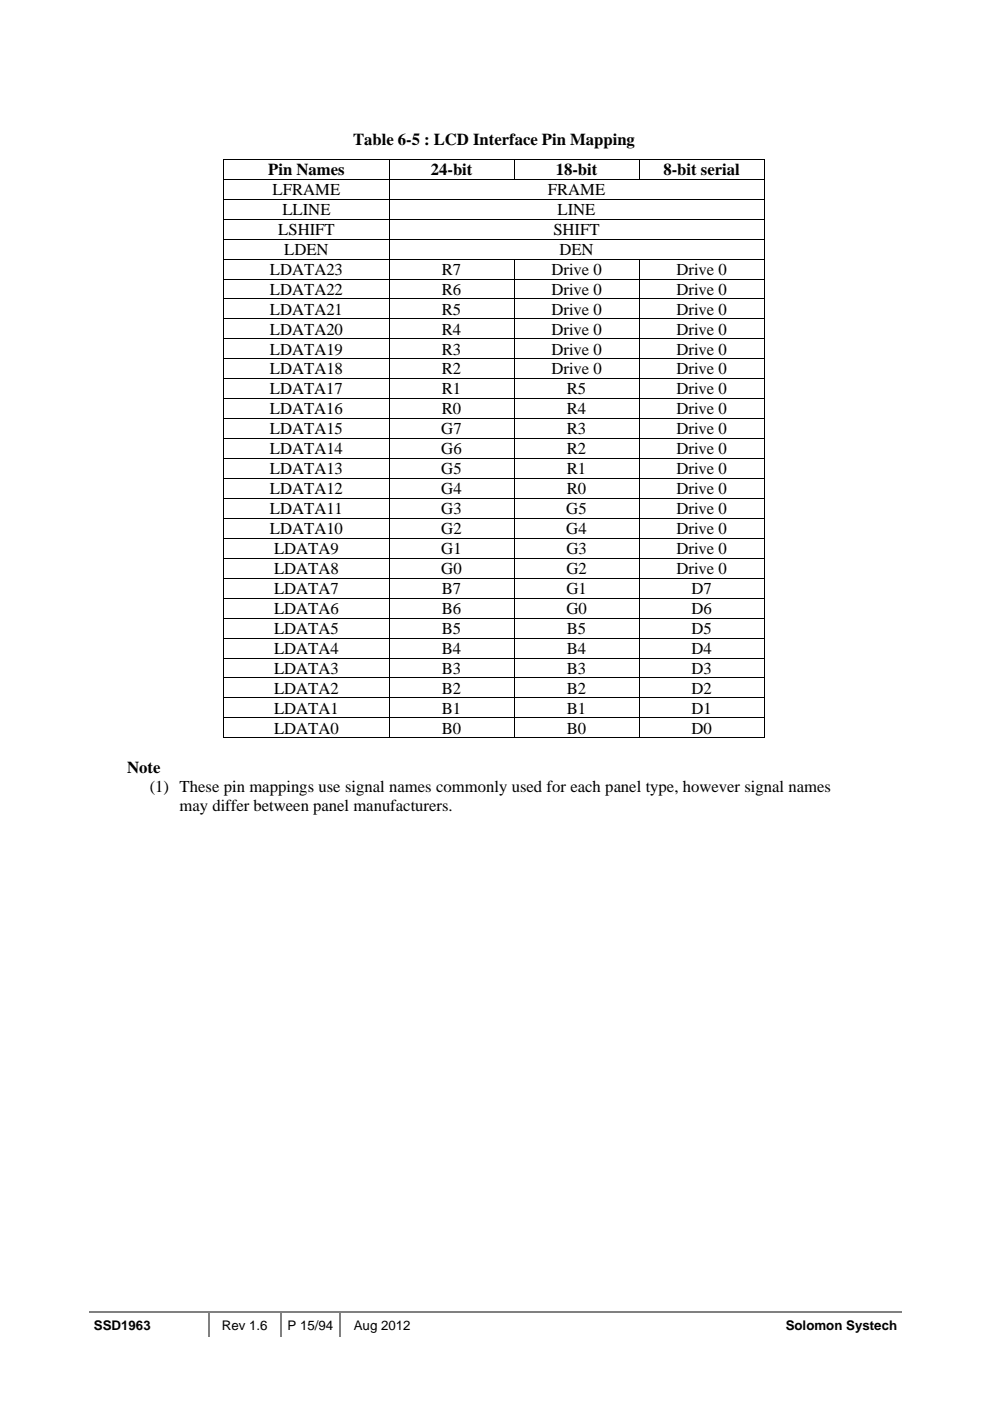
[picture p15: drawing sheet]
<svg xmlns="http://www.w3.org/2000/svg" width="210mm" height="297mm" viewBox="0 0 210 297" stroke-linecap="round" stroke-linejoin="round" font-family="sans-serif">
<defs><g id="words">
<g font-size="3.5">
<text x="74.9" y="30.8">Table 6-5 : LCD Interface Pin Mapping</text>
<text x="56.9" y="37.1">Pin Names</text>
<text x="57.8" y="41.3">LFRAME</text>
<text x="91.4" y="37.1">24-bit</text>
<text x="116.2" y="41.3">FRAME</text>
<text x="117.9" y="37.1">18-bit</text>
<text x="140.7" y="37.1">8-bit serial</text>
<text x="59.9" y="45.6">LLINE</text>
<text x="118.3" y="45.6">LINE</text>
<text x="59" y="49.8">LSHIFT</text>
<text x="117.4" y="49.8">SHIFT</text>
<text x="57.3" y="58.3">LDATA23</text>
<text x="60.3" y="54">LDEN</text>
<text x="93.7" y="58.3">R7</text>
<text x="117" y="58.3">Drive 0</text>
<text x="118.7" y="54">DEN</text>
<text x="143.5" y="58.3">Drive 0</text>
<text x="57.3" y="62.5">LDATA22</text>
<text x="93.7" y="62.5">R6</text>
<text x="117" y="62.5">Drive 0</text>
<text x="143.5" y="62.5">Drive 0</text>
<text x="57.3" y="66.7">LDATA21</text>
<text x="57.3" y="70.9">LDATA20</text>
<text x="93.7" y="66.7">R5</text>
<text x="93.7" y="70.9">R4</text>
<text x="117" y="66.7">Drive 0</text>
<text x="117" y="70.9">Drive 0</text>
<text x="143.5" y="66.7">Drive 0</text>
<text x="143.5" y="70.9">Drive 0</text>
<text x="57.3" y="75.2">LDATA19</text>
<text x="93.7" y="75.2">R3</text>
<text x="117" y="75.2">Drive 0</text>
<text x="143.5" y="75.2">Drive 0</text>
<text x="57.3" y="79.4">LDATA18</text>
<text x="57.3" y="83.6">LDATA17</text>
<text x="93.7" y="79.4">R2</text>
<text x="93.7" y="83.6">R1</text>
<text x="117" y="79.4">Drive 0</text>
<text x="120.2" y="83.6">R5</text>
<text x="143.5" y="79.4">Drive 0</text>
<text x="143.5" y="83.6">Drive 0</text>
<text x="57.3" y="87.9">LDATA16</text>
<text x="93.7" y="87.9">R0</text>
<text x="120.2" y="87.9">R4</text>
<text x="143.5" y="87.9">Drive 0</text>
<text x="57.3" y="92.1">LDATA15</text>
<text x="93.6" y="92.1">G7</text>
<text x="120.2" y="92.1">R3</text>
<text x="143.5" y="92.1">Drive 0</text>
<text x="57.3" y="96.3">LDATA14</text>
<text x="57.3" y="100.5">LDATA13</text>
<text x="93.6" y="96.3">G6</text>
<text x="93.6" y="100.5">G5</text>
<text x="120.2" y="96.3">R2</text>
<text x="120.2" y="100.5">R1</text>
<text x="143.5" y="96.3">Drive 0</text>
<text x="143.5" y="100.5">Drive 0</text>
<text x="57.3" y="104.8">LDATA12</text>
<text x="93.6" y="104.8">G4</text>
<text x="120.2" y="104.8">R0</text>
<text x="143.5" y="104.8">Drive 0</text>
<text x="57.3" y="109">LDATA11</text>
<text x="57.3" y="113.2">LDATA10</text>
<text x="93.6" y="109">G3</text>
<text x="93.6" y="113.2">G2</text>
<text x="120.1" y="109">G5</text>
<text x="120.1" y="113.2">G4</text>
<text x="143.5" y="109">Drive 0</text>
<text x="143.5" y="113.2">Drive 0</text>
<text x="58.1" y="117.5">LDATA9</text>
<text x="93.6" y="117.5">G1</text>
<text x="120.1" y="117.5">G3</text>
<text x="143.5" y="117.5">Drive 0</text>
<text x="58.1" y="121.7">LDATA8</text>
<text x="58.1" y="125.9">LDATA7</text>
<text x="93.6" y="121.7">G0</text>
<text x="93.7" y="125.9">B7</text>
<text x="120.1" y="121.7">G2</text>
<text x="120.1" y="125.9">G1</text>
<text x="143.5" y="121.7">Drive 0</text>
<text x="146.6" y="125.9">D7</text>
<text x="58.1" y="130.2">LDATA6</text>
<text x="93.7" y="130.2">B6</text>
<text x="120.1" y="130.2">G0</text>
<text x="146.6" y="130.2">D6</text>
<text x="58.1" y="134.4">LDATA5</text>
<text x="93.7" y="134.4">B5</text>
<text x="120.2" y="134.4">B5</text>
<text x="146.6" y="134.4">D5</text>
<text x="58.1" y="138.6">LDATA4</text>
<text x="58.1" y="142.8">LDATA3</text>
<text x="93.7" y="138.6">B4</text>
<text x="93.7" y="142.8">B3</text>
<text x="120.2" y="138.6">B4</text>
<text x="120.2" y="142.8">B3</text>
<text x="146.6" y="138.6">D4</text>
<text x="146.6" y="142.8">D3</text>
<text x="58.1" y="147.1">LDATA2</text>
<text x="93.7" y="147.1">B2</text>
<text x="120.2" y="147.1">B2</text>
<text x="146.6" y="147.1">D2</text>
<text x="58.1" y="151.3">LDATA1</text>
<text x="58.1" y="155.5">LDATA0</text>
<text x="93.7" y="151.3">B1</text>
<text x="93.7" y="155.5">B0</text>
<text x="120.2" y="151.3">B1</text>
<text x="120.2" y="155.5">B0</text>
<text x="146.6" y="151.3">D1</text>
<text x="146.6" y="155.5">D0</text>
<text x="27" y="163.9">Note</text>
<text x="31.7" y="167.9">(1) These pin mappings use signal names commonly used for each panel type, however signal names</text>
<text x="38.1" y="171.9">may differ between panel manufacturers.</text>
</g>
<g font-size="2.8">
<text x="19.9" y="282">SSD1963</text>
<text x="47" y="282">Rev 1.6</text>
<text x="61" y="282">P 15/94</text>
<text x="75" y="282">Aug 2012</text>
<text x="166.6" y="282">Solomon Systech</text>
</g>
</g></defs>
<path d="M18.9 278.3h25.2" fill="none" stroke="#808080" stroke-width=".34"/>
<path d="M44.1 278.1h.4v.3h-.4z" fill="#808080"/>
<path d="M44.5 278.3h14.8" fill="none" stroke="#808080" stroke-width=".34"/>
<path d="M59.3 278.1h.4v.3h-.4z" fill="#808080"/>
<path d="M59.7 278.3h12.3" fill="none" stroke="#808080" stroke-width=".34"/>
<path d="M72 278.1h.4v.3h-.4z" fill="#808080"/>
<path d="M44.3 278.4v5.1M59.5 278.4v5.1M72.2 278.4v5.1M72.4 278.3h118.8" fill="none" stroke="#808080" stroke-width=".34"/>
<path d="M47.4 33.7h.2v.2h-.2zM162 33.7h.2v.2h-.2zM162 156.4h.2v.1h-.2z" fill="#000"/>
<g fill="none" stroke="#000" stroke-width=".21">
<path d="M47.4 33.8h114.8M47.4 38h114.8M47.5 33.9v4M47.5 38.1v4M82.5 33.9v4M82.5 38.1v4M109 33.9v4M135.6 33.9v4M162.1 33.9v4M162.1 38.1v4M47.4 42.2h114.8M47.4 46.5h114.8"/>
<path d="M47.4 50.7h114.8M47.4 54.9h114.8M47.4 59.2h114.8M47.5 42.3v4.1M47.5 46.5v4.1M47.5 50.8v4M47.5 55v4.1M47.5 59.2v4.1M82.5 42.3v4.1M82.5 46.5v4.1M82.5 50.8v4M82.5 55v4.1"/>
<path d="M82.5 59.2v4.1M109 55v4.1M109 59.2v4.1M135.6 55v4.1M135.6 59.2v4.1M162.1 42.3v4.1M162.1 46.5v4.1M162.1 50.8v4M162.1 55v4.1M162.1 59.2v4.1M47.4 63.4h114.8M47.4 67.6h114.8"/>
<path d="M47.4 71.8h114.8M47.4 76.1h114.8M47.5 63.5v4M47.5 67.7v4.1M47.5 71.9v4.1M47.5 76.2v4M82.5 63.5v4M82.5 67.7v4.1M82.5 71.9v4.1M82.5 76.2v4M109 63.5v4M109 67.7v4.1"/>
<path d="M109 71.9v4.1M109 76.2v4M135.6 63.5v4M135.6 67.7v4.1M135.6 71.9v4.1M135.6 76.2v4M162.1 63.5v4M162.1 67.7v4.1M162.1 71.9v4.1M162.1 76.2v4M47.4 80.3h114.8M47.4 84.5h114.8"/>
<path d="M47.4 88.8h114.8M47.4 93h114.8M47.4 97.2h114.8M47.5 80.4v4.1M47.5 84.6v4.1M47.5 88.8v4.1M47.5 93.1v4M47.5 97.3v4.1M82.5 80.4v4.1M82.5 84.6v4.1M82.5 88.8v4.1M82.5 93.1v4"/>
<path d="M82.5 97.3v4.1M109 80.4v4.1M109 84.6v4.1M109 88.8v4.1M109 93.1v4M109 97.3v4.1M135.6 80.4v4.1M135.6 84.6v4.1M135.6 88.8v4.1M135.6 93.1v4M135.6 97.3v4.1M162.1 80.4v4.1"/>
<path d="M162.1 84.6v4.1M162.1 88.8v4.1M162.1 93.1v4M162.1 97.3v4.1M47.4 101.5h114.8M47.4 105.7h114.8M47.4 109.9h114.8M47.4 114.1h114.8M47.4 118.4h114.8M47.5 101.5v4.1M47.5 105.8v4M47.5 110v4"/>
<path d="M47.5 114.2v4.1M47.5 118.4v4.1M82.5 101.5v4.1M82.5 105.8v4M82.5 110v4M82.5 114.2v4.1M82.5 118.4v4.1M109 101.5v4.1M109 105.8v4M109 110v4M109 114.2v4.1M109 118.4v4.1"/>
<path d="M135.6 101.5v4.1M135.6 105.8v4M135.6 110v4M135.6 114.2v4.1M135.6 118.4v4.1M162.1 101.5v4.1M162.1 105.8v4M162.1 110v4M162.1 114.2v4.1M162.1 118.4v4.1M47.4 122.6h114.8M47.4 126.8h114.8"/>
<path d="M47.4 131.1h114.8M47.4 135.3h114.8M47.4 139.5h114.8M47.5 122.7v4M47.5 126.9v4.1M47.5 131.1v4.1M47.5 135.4v4M47.5 139.6v4.1M82.5 122.7v4M82.5 126.9v4.1M82.5 131.1v4.1M82.5 135.4v4"/>
<path d="M82.5 139.6v4.1M109 122.7v4M109 126.9v4.1M109 131.1v4.1M109 135.4v4M109 139.6v4.1M135.6 122.7v4M135.6 126.9v4.1M135.6 131.1v4.1M135.6 135.4v4M135.6 139.6v4.1M162.1 122.7v4"/>
<path d="M162.1 126.9v4.1M162.1 131.1v4.1M162.1 135.4v4M162.1 139.6v4.1M47.4 143.7h114.8M47.4 148h114.8M47.4 152.2h114.8M47.4 156.4h35M47.5 143.8v4.1M47.5 148.1v4M47.5 152.3v4.2M82.5 143.8v4.1"/>
<path d="M82.5 148.1v4M82.5 152.3v4.2M82.6 156.4h26.3M109 143.8v4.1M109 148.1v4M109 152.3v4.2M109.1 156.4h26.4M135.6 143.8v4.1M135.6 148.1v4M135.6 152.3v4.2M135.6 156.4h26.4M162.1 143.8v4.1"/>
<path d="M162.1 148.1v4M162.1 152.3v4.2"/>
</g>
<use href="#words"/>
</svg>
